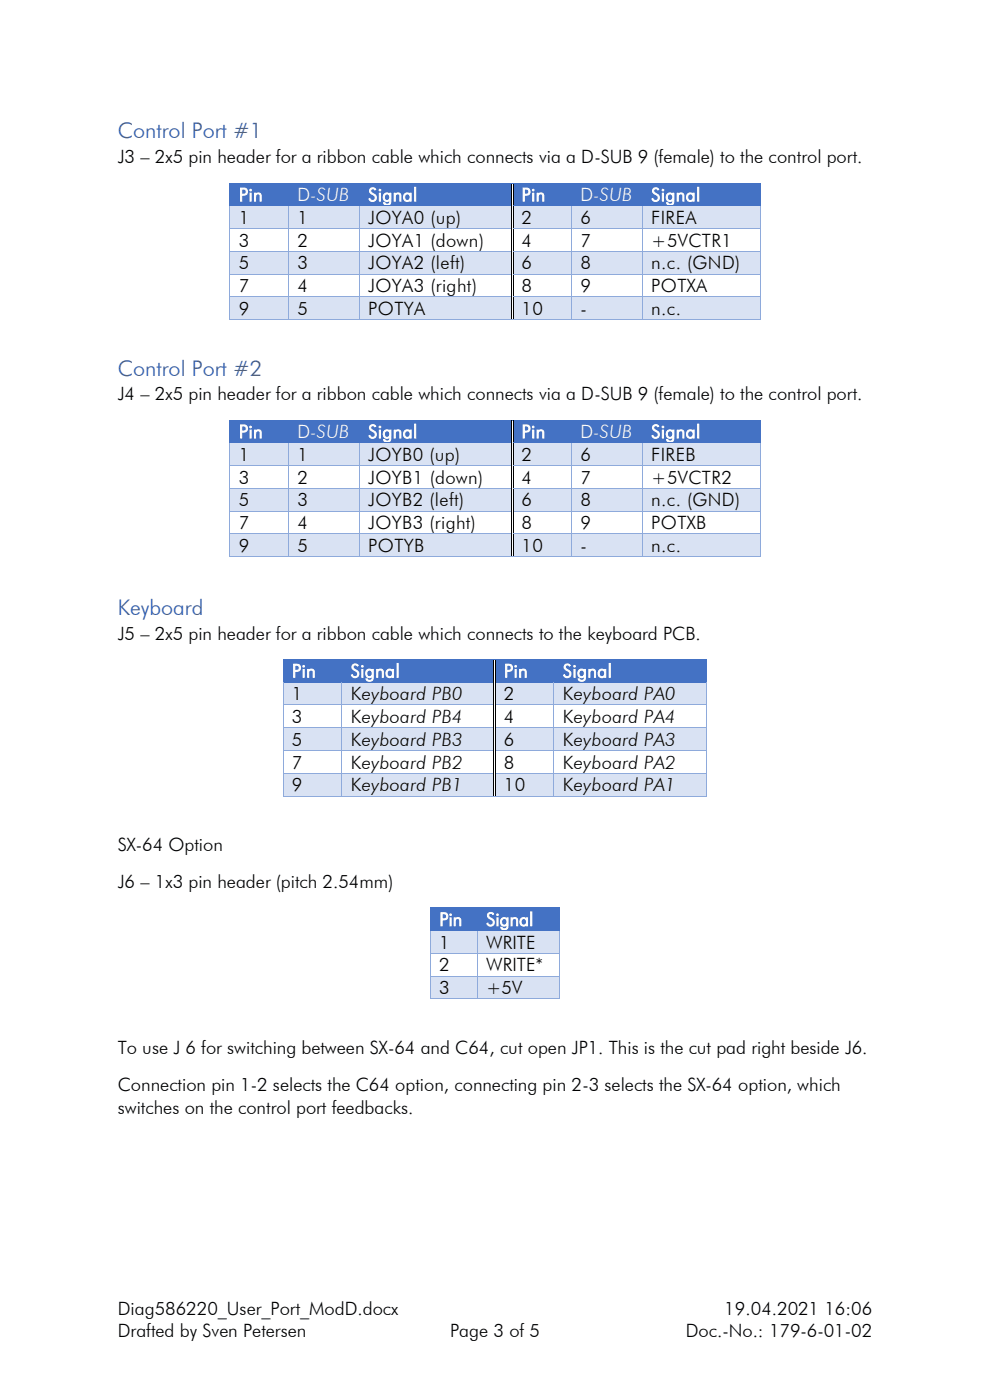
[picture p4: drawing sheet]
<svg xmlns="http://www.w3.org/2000/svg" width="210mm" height="297mm" viewBox="0 0 210 297" stroke-linecap="round" stroke-linejoin="round" font-family="sans-serif">
<defs><g id="words">
<g font-size="4.6" fill="#2f5496">
<text x="25" y="29.4">Control Port #1</text>
<text x="25" y="79.7">Control Port #2</text>
<text x="25" y="130.4">Keyboard</text>
</g>
<g font-size="3.9">
<text x="25" y="34.7">J3 – 2x5 pin header for a ribbon cable which connects via a D-SUB 9 (female) to the control port.</text>
<text x="50.7" y="47.5">1</text>
<text x="63.1" y="47.5">1</text>
<text x="78.1" y="47.5">JOYA0 (up)</text>
<text x="110.6" y="47.5">2</text>
<text x="123.2" y="47.5">6</text>
<text x="138.2" y="47.5">FIREA</text>
<text x="50.7" y="52.3">3</text>
<text x="63.1" y="52.3">2</text>
<text x="78.1" y="52.3">JOYA1 (down)</text>
<text x="110.6" y="52.3">4</text>
<text x="123.2" y="52.3">7</text>
<text x="138.2" y="52.3">+5VCTR1</text>
<text x="50.7" y="57.2">5</text>
<text x="63.1" y="57.2">3</text>
<text x="78.1" y="57.2">JOYA2 (left)</text>
<text x="110.6" y="57.2">6</text>
<text x="123.2" y="57.2">8</text>
<text x="138.2" y="57.2">n.c. (GND)</text>
<text x="50.7" y="62">7</text>
<text x="63.1" y="62">4</text>
<text x="78.1" y="62">JOYA3 (right)</text>
<text x="110.6" y="62">8</text>
<text x="123.2" y="62">9</text>
<text x="138.2" y="62">POTXA</text>
<text x="50.7" y="66.8">9</text>
<text x="63.1" y="66.8">5</text>
<text x="78.1" y="66.8">POTYA</text>
<text x="110.6" y="66.8">10</text>
<text x="123.2" y="66.8">-</text>
<text x="138.2" y="66.8">n.c.</text>
<text x="25" y="84.9">J4 – 2x5 pin header for a ribbon cable which connects via a D-SUB 9 (female) to the control port.</text>
<text x="50.7" y="97.8">1</text>
<text x="63.1" y="97.8">1</text>
<text x="78.1" y="97.8">JOYB0 (up)</text>
<text x="110.6" y="97.8">2</text>
<text x="123.2" y="97.8">6</text>
<text x="138.2" y="97.8">FIREB</text>
<text x="50.7" y="102.6">3</text>
<text x="50.7" y="107.4">5</text>
<text x="63.1" y="102.6">2</text>
<text x="63.1" y="107.4">3</text>
<text x="78.1" y="102.6">JOYB1 (down)</text>
<text x="78.1" y="107.4">JOYB2 (left)</text>
<text x="110.6" y="102.6">4</text>
<text x="110.6" y="107.4">6</text>
<text x="123.2" y="102.6">7</text>
<text x="123.2" y="107.4">8</text>
<text x="138.2" y="102.6">+5VCTR2</text>
<text x="138.2" y="107.4">n.c. (GND)</text>
<text x="50.7" y="112.2">7</text>
<text x="63.1" y="112.2">4</text>
<text x="78.1" y="112.2">JOYB3 (right)</text>
<text x="110.6" y="112.2">8</text>
<text x="123.2" y="112.2">9</text>
<text x="138.2" y="112.2">POTXB</text>
<text x="50.7" y="117.1">9</text>
<text x="63.1" y="117.1">5</text>
<text x="78.1" y="117.1">POTYB</text>
<text x="110.6" y="117.1">10</text>
<text x="123.2" y="117.1">-</text>
<text x="138.2" y="117.1">n.c.</text>
<text x="25" y="135.7">J5 – 2x5 pin header for a ribbon cable which connects to the keyboard PCB.</text>
<text x="61.9" y="148.5">1</text>
<text x="74.4" y="148.5">Keyboard PB0</text>
<text x="106.9" y="148.5">2</text>
<text x="119.4" y="148.5">Keyboard PA0</text>
<text x="61.9" y="153.3">3</text>
<text x="74.4" y="153.3">Keyboard PB4</text>
<text x="106.9" y="153.3">4</text>
<text x="119.4" y="153.3">Keyboard PA4</text>
<text x="61.9" y="158.2">5</text>
<text x="74.4" y="158.2">Keyboard PB3</text>
<text x="106.9" y="158.2">6</text>
<text x="119.4" y="158.2">Keyboard PA3</text>
<text x="61.9" y="163">7</text>
<text x="61.9" y="167.9">9</text>
<text x="74.4" y="163">Keyboard PB2</text>
<text x="74.4" y="167.9">Keyboard PB1</text>
<text x="106.9" y="163">8</text>
<text x="106.9" y="167.9">10</text>
<text x="119.4" y="163">Keyboard PA2</text>
<text x="119.4" y="167.9">Keyboard PA1</text>
<text x="25" y="180.5">SX-64 Option</text>
<text x="25" y="188.4">J6 – 1x3 pin header (pitch 2.54mm)</text>
<text x="93.2" y="201.2">1</text>
<text x="103.1" y="201.2">WRITE</text>
<text x="93.2" y="206.1">2</text>
<text x="103.1" y="206.1">WRITE*</text>
<text x="93.2" y="210.9">3</text>
<text x="103.1" y="210.9">+5V</text>
<text x="25" y="223.5">To use J 6 for switching between SX-64 and C64, cut open JP1. This is the cut pad right beside J6.</text>
<text x="25" y="231.4">Connection pin 1-2 selects the C64 option, connecting pin 2-3 selects the SX-64 option, which</text>
<text x="25" y="236.4">switches on the control port feedbacks.</text>
<text x="25" y="279">Diag586220_User_Port_ModD.docx</text>
<text x="153.7" y="279">19.04.2021 16:06</text>
<text x="25" y="283.6">Drafted by Sven Petersen</text>
<text x="95.5" y="283.6">Page 3 of 5</text>
<text x="145.5" y="283.6">Doc.-No.: 179-6-01-02</text>
</g>
<g font-size="3.9" fill="#fff">
<text x="50.7" y="42.7">Pin</text>
<text x="63.1" y="42.7">D-SUB</text>
<text x="78.1" y="42.7">Signal</text>
<text x="110.6" y="42.7">Pin</text>
<text x="123.2" y="42.7">D-SUB</text>
<text x="138.2" y="42.7">Signal</text>
<text x="50.7" y="92.9">Pin</text>
<text x="63.1" y="92.9">D-SUB</text>
<text x="78.1" y="92.9">Signal</text>
<text x="110.6" y="92.9">Pin</text>
<text x="123.2" y="92.9">D-SUB</text>
<text x="138.2" y="92.9">Signal</text>
<text x="61.9" y="143.7">Pin</text>
<text x="74.4" y="143.7">Signal</text>
<text x="106.9" y="143.7">Pin</text>
<text x="119.4" y="143.7">Signal</text>
<text x="93.2" y="196.4">Pin</text>
<text x="103.1" y="196.4">Signal</text>
</g>
</g></defs>
<g fill="#4472c4">
<path d="M48.9 39h12.3v4.6h-12.3z" fill-rule="evenodd"/>
<path d="M50.7 39h8.6v4.6h-8.6z" fill-rule="evenodd"/>
<path d="M61.2 39h15v4.6h-15z" fill-rule="evenodd"/>
<path d="M63.1 39h11.2v4.6h-11.2z" fill-rule="evenodd"/>
<path d="M76.2 39h32.3v4.6h-32.3z" fill-rule="evenodd"/>
<path d="M78.1 39h28.7v4.6h-28.7z" fill-rule="evenodd"/>
<path d="M109 39h12.3v4.6h-12.3z" fill-rule="evenodd"/>
<path d="M110.6 39h8.8v4.6h-8.8z" fill-rule="evenodd"/>
<path d="M121.3 39h15v4.6h-15z" fill-rule="evenodd"/>
<path d="M123.2 39h11.1v4.6h-11.1z" fill-rule="evenodd"/>
<path d="M136.3 39h24.9v4.6h-24.9z" fill-rule="evenodd"/>
<path d="M138.2 39h21.1v4.6h-21.1z" fill-rule="evenodd"/>
<path d="M48.7 38.8h.2v.2h-.2z" fill-rule="evenodd"/>
<path d="M48.7 38.8h.2v.2h-.2z" fill-rule="evenodd"/>
</g>
<path d="M48.9 38.9h12.3" fill="none" stroke="#4472c4" stroke-width=".21"/>
<path d="M61.2 38.8h.1v.2h-.1z" fill-rule="evenodd" fill="#4472c4"/>
<path d="M61.3 38.9h14.9" fill="none" stroke="#4472c4" stroke-width=".21"/>
<path d="M76.2 38.8h.2v.2h-.2z" fill-rule="evenodd" fill="#4472c4"/>
<path d="M76.4 38.9h32.1" fill="none" stroke="#4472c4" stroke-width=".21"/>
<path d="M108.5 38.8h.1v.2h-.1z" fill-rule="evenodd" fill="#4472c4"/>
<path d="M108.6 38.9h12.6" fill="none" stroke="#4472c4" stroke-width=".21"/>
<path d="M121.2 38.8h.2v.2h-.2z" fill-rule="evenodd" fill="#4472c4"/>
<path d="M121.4 38.9h14.9" fill="none" stroke="#4472c4" stroke-width=".21"/>
<path d="M136.3 38.8h.1v.2h-.1z" fill-rule="evenodd" fill="#4472c4"/>
<path d="M136.4 38.9h24.8" fill="none" stroke="#4472c4" stroke-width=".21"/>
<g fill="#4472c4">
<path d="M161.2 38.8h.1v.2h-.1z" fill-rule="evenodd"/>
<path d="M161.2 38.8h.1v.2h-.1z" fill-rule="evenodd"/>
</g>
<path d="M48.8 39v4.6M161.2 39v4.6" fill="none" stroke="#4472c4" stroke-width=".21"/>
<path d="M108.6 39v4.6M108.9 39v4.6" fill="none" stroke="#000" stroke-width=".21"/>
<g fill="#d9e2f3">
<path d="M48.9 43.8h12.2v4.6h-12.2z" fill-rule="evenodd"/>
<path d="M50.7 43.8h8.6v4.6h-8.6z" fill-rule="evenodd"/>
<path d="M61.3 43.8h14.8v4.6h-14.8z" fill-rule="evenodd"/>
<path d="M63.1 43.8h11.2v4.6h-11.2z" fill-rule="evenodd"/>
<path d="M76.3 43.8h32.2v4.6h-32.2z" fill-rule="evenodd"/>
<path d="M78.1 43.8h28.7v4.6h-28.7z" fill-rule="evenodd"/>
<path d="M109 43.8h12.2v4.6h-12.2z" fill-rule="evenodd"/>
<path d="M110.6 43.8h8.8v4.6h-8.8z" fill-rule="evenodd"/>
<path d="M121.4 43.8h14.8v4.6h-14.8z" fill-rule="evenodd"/>
<path d="M123.2 43.8h11.1v4.6h-11.1z" fill-rule="evenodd"/>
<path d="M136.3 43.8h24.9v4.6h-24.9z" fill-rule="evenodd"/>
<path d="M138.2 43.8h21.1v4.6h-21.1z" fill-rule="evenodd"/>
</g>
<path d="M48.7 43.6h.2v.2h-.2z" fill-rule="evenodd" fill="#4472c4"/>
<path d="M48.9 43.7h12.2" fill="none" stroke="#4472c4" stroke-width=".21"/>
<g fill="#4472c4">
<path d="M61.1 43.6h.2v.2h-.2z" fill-rule="evenodd"/>
<path d="M61.3 43.6h.1v.2h-.1z" fill-rule="evenodd"/>
</g>
<path d="M61.4 43.7h14.7" fill="none" stroke="#4472c4" stroke-width=".21"/>
<g fill="#4472c4">
<path d="M76.1 43.6h.2v.2h-.2z" fill-rule="evenodd"/>
<path d="M76.3 43.6h.2v.2h-.2z" fill-rule="evenodd"/>
</g>
<path d="M76.5 43.7h32M109 43.7h12.1" fill="none" stroke="#4472c4" stroke-width=".21"/>
<g fill="#000">
<path d="M108.5 43.6h.1v.2h-.1z" fill-rule="evenodd"/>
<path d="M108.8 43.6h.2v.2h-.2z" fill-rule="evenodd"/>
</g>
<g fill="#4472c4">
<path d="M121.1 43.6h.2v.2h-.2z" fill-rule="evenodd"/>
<path d="M121.3 43.6h.2v.2h-.2z" fill-rule="evenodd"/>
</g>
<path d="M121.5 43.7h14.7" fill="none" stroke="#4472c4" stroke-width=".21"/>
<g fill="#4472c4">
<path d="M136.2 43.6h.1v.2h-.1z" fill-rule="evenodd"/>
<path d="M136.3 43.6h.2v.2h-.2z" fill-rule="evenodd"/>
</g>
<path d="M136.5 43.7h24.7" fill="none" stroke="#4472c4" stroke-width=".21"/>
<path d="M161.2 43.6h.1v.2h-.1z" fill-rule="evenodd" fill="#4472c4"/>
<path d="M48.8 43.8v4.6M61.2 43.8v4.6M76.2 43.8v4.6M121.2 43.8v4.6M136.3 43.8v4.6M161.2 43.8v4.6" fill="none" stroke="#8eaadb" stroke-width=".21"/>
<path d="M108.6 43.8v4.6M108.9 43.8v4.6" fill="none" stroke="#000" stroke-width=".21"/>
<path d="M48.7 48.4h.2v.2h-.2z" fill-rule="evenodd" fill="#8eaadb"/>
<path d="M48.9 48.5h12.2" fill="none" stroke="#8eaadb" stroke-width=".21"/>
<path d="M61.1 48.4h.2v.2h-.2z" fill-rule="evenodd" fill="#8eaadb"/>
<path d="M61.3 48.5h14.8" fill="none" stroke="#8eaadb" stroke-width=".21"/>
<path d="M76.1 48.4h.2v.2h-.2z" fill-rule="evenodd" fill="#8eaadb"/>
<path d="M76.3 48.5h32.2M109 48.5h12.1" fill="none" stroke="#8eaadb" stroke-width=".21"/>
<g fill="#000">
<path d="M108.5 48.4h.1v.2h-.1z" fill-rule="evenodd"/>
<path d="M108.8 48.4h.2v.2h-.2z" fill-rule="evenodd"/>
</g>
<path d="M121.1 48.4h.2v.2h-.2z" fill-rule="evenodd" fill="#8eaadb"/>
<path d="M121.3 48.5h14.9" fill="none" stroke="#8eaadb" stroke-width=".21"/>
<path d="M136.2 48.4h.1v.2h-.1z" fill-rule="evenodd" fill="#8eaadb"/>
<path d="M136.3 48.5h24.9" fill="none" stroke="#8eaadb" stroke-width=".21"/>
<path d="M161.2 48.4h.1v.2h-.1z" fill-rule="evenodd" fill="#8eaadb"/>
<path d="M48.8 48.6v4.7M61.2 48.6v4.7M76.2 48.6v4.7M121.2 48.6v4.7M136.3 48.6v4.7M161.2 48.6v4.7" fill="none" stroke="#8eaadb" stroke-width=".21"/>
<path d="M108.6 48.6v4.7M108.9 48.6v4.7" fill="none" stroke="#000" stroke-width=".21"/>
<g fill="#d9e2f3">
<path d="M48.9 53.4h12.2v4.7h-12.2z" fill-rule="evenodd"/>
<path d="M50.7 53.4h8.6v4.7h-8.6z" fill-rule="evenodd"/>
<path d="M61.3 53.4h14.8v4.7h-14.8z" fill-rule="evenodd"/>
<path d="M63.1 53.4h11.2v4.7h-11.2z" fill-rule="evenodd"/>
<path d="M76.3 53.4h32.2v4.7h-32.2z" fill-rule="evenodd"/>
<path d="M78.1 53.4h28.7v4.7h-28.7z" fill-rule="evenodd"/>
<path d="M109 53.4h12.2v4.7h-12.2z" fill-rule="evenodd"/>
<path d="M110.6 53.4h8.8v4.7h-8.8z" fill-rule="evenodd"/>
<path d="M121.4 53.4h14.8v4.7h-14.8z" fill-rule="evenodd"/>
<path d="M123.2 53.4h11.1v4.7h-11.1z" fill-rule="evenodd"/>
<path d="M136.3 53.4h24.9v4.7h-24.9z" fill-rule="evenodd"/>
<path d="M138.2 53.4h21.1v4.7h-21.1z" fill-rule="evenodd"/>
</g>
<path d="M48.7 53.3h.2v.1h-.2z" fill-rule="evenodd" fill="#8eaadb"/>
<path d="M48.9 53.3h12.2" fill="none" stroke="#8eaadb" stroke-width=".21"/>
<path d="M61.1 53.3h.2v.1h-.2z" fill-rule="evenodd" fill="#8eaadb"/>
<path d="M61.3 53.3h14.8" fill="none" stroke="#8eaadb" stroke-width=".21"/>
<path d="M76.1 53.3h.2v.1h-.2z" fill-rule="evenodd" fill="#8eaadb"/>
<path d="M76.3 53.3h32.2M109 53.3h12.1" fill="none" stroke="#8eaadb" stroke-width=".21"/>
<g fill="#000">
<path d="M108.5 53.3h.1v.1h-.1z" fill-rule="evenodd"/>
<path d="M108.8 53.3h.2v.1h-.2z" fill-rule="evenodd"/>
</g>
<path d="M121.1 53.3h.2v.1h-.2z" fill-rule="evenodd" fill="#8eaadb"/>
<path d="M121.3 53.3h14.9" fill="none" stroke="#8eaadb" stroke-width=".21"/>
<path d="M136.2 53.3h.1v.1h-.1z" fill-rule="evenodd" fill="#8eaadb"/>
<path d="M136.3 53.3h24.9" fill="none" stroke="#8eaadb" stroke-width=".21"/>
<path d="M161.2 53.3h.1v.1h-.1z" fill-rule="evenodd" fill="#8eaadb"/>
<path d="M48.8 53.4v4.7M61.2 53.4v4.7M76.2 53.4v4.7M121.2 53.4v4.7M136.3 53.4v4.7M161.2 53.4v4.7" fill="none" stroke="#8eaadb" stroke-width=".21"/>
<path d="M108.6 53.4v4.7M108.9 53.4v4.7" fill="none" stroke="#000" stroke-width=".21"/>
<path d="M48.7 58.1h.2v.2h-.2z" fill-rule="evenodd" fill="#8eaadb"/>
<path d="M48.9 58.2h12.2" fill="none" stroke="#8eaadb" stroke-width=".21"/>
<path d="M61.1 58.1h.2v.2h-.2z" fill-rule="evenodd" fill="#8eaadb"/>
<path d="M61.3 58.2h14.8" fill="none" stroke="#8eaadb" stroke-width=".21"/>
<path d="M76.1 58.1h.2v.2h-.2z" fill-rule="evenodd" fill="#8eaadb"/>
<path d="M76.3 58.2h32.2M109 58.2h12.1" fill="none" stroke="#8eaadb" stroke-width=".21"/>
<g fill="#000">
<path d="M108.5 58.1h.1v.2h-.1z" fill-rule="evenodd"/>
<path d="M108.8 58.1h.2v.2h-.2z" fill-rule="evenodd"/>
</g>
<path d="M121.1 58.1h.2v.2h-.2z" fill-rule="evenodd" fill="#8eaadb"/>
<path d="M121.3 58.2h14.9" fill="none" stroke="#8eaadb" stroke-width=".21"/>
<path d="M136.2 58.1h.1v.2h-.1z" fill-rule="evenodd" fill="#8eaadb"/>
<path d="M136.3 58.2h24.9" fill="none" stroke="#8eaadb" stroke-width=".21"/>
<path d="M161.2 58.1h.1v.2h-.1z" fill-rule="evenodd" fill="#8eaadb"/>
<path d="M48.8 58.3v4.6M61.2 58.3v4.6M76.2 58.3v4.6M121.2 58.3v4.6M136.3 58.3v4.6M161.2 58.3v4.6" fill="none" stroke="#8eaadb" stroke-width=".21"/>
<path d="M108.6 58.3v4.6M108.9 58.3v4.6" fill="none" stroke="#000" stroke-width=".21"/>
<g fill="#d9e2f3">
<path d="M48.9 63.1h12.2v4.6h-12.2z" fill-rule="evenodd"/>
<path d="M50.7 63.1h8.6v4.6h-8.6z" fill-rule="evenodd"/>
<path d="M61.3 63.1h14.8v4.6h-14.8z" fill-rule="evenodd"/>
<path d="M63.1 63.1h11.2v4.6h-11.2z" fill-rule="evenodd"/>
<path d="M76.3 63.1h32.2v4.6h-32.2z" fill-rule="evenodd"/>
<path d="M78.1 63.1h28.7v4.6h-28.7z" fill-rule="evenodd"/>
<path d="M109 63.1h12.2v4.6h-12.2z" fill-rule="evenodd"/>
<path d="M110.6 63.1h8.8v4.6h-8.8z" fill-rule="evenodd"/>
<path d="M121.4 63.1h14.8v4.6h-14.8z" fill-rule="evenodd"/>
<path d="M123.2 63.1h11.1v4.6h-11.1z" fill-rule="evenodd"/>
<path d="M136.3 63.1h24.9v4.6h-24.9z" fill-rule="evenodd"/>
<path d="M138.2 63.1h21.1v4.6h-21.1z" fill-rule="evenodd"/>
</g>
<path d="M48.7 62.9h.2v.2h-.2z" fill-rule="evenodd" fill="#8eaadb"/>
<path d="M48.9 63h12.2" fill="none" stroke="#8eaadb" stroke-width=".21"/>
<path d="M61.1 62.9h.2v.2h-.2z" fill-rule="evenodd" fill="#8eaadb"/>
<path d="M61.3 63h14.8" fill="none" stroke="#8eaadb" stroke-width=".21"/>
<path d="M76.1 62.9h.2v.2h-.2z" fill-rule="evenodd" fill="#8eaadb"/>
<path d="M76.3 63h32.2M109 63h12.1" fill="none" stroke="#8eaadb" stroke-width=".21"/>
<g fill="#000">
<path d="M108.5 62.9h.1v.2h-.1z" fill-rule="evenodd"/>
<path d="M108.8 62.9h.2v.2h-.2z" fill-rule="evenodd"/>
</g>
<path d="M121.1 62.9h.2v.2h-.2z" fill-rule="evenodd" fill="#8eaadb"/>
<path d="M121.3 63h14.9" fill="none" stroke="#8eaadb" stroke-width=".21"/>
<path d="M136.2 62.9h.1v.2h-.1z" fill-rule="evenodd" fill="#8eaadb"/>
<path d="M136.3 63h24.9" fill="none" stroke="#8eaadb" stroke-width=".21"/>
<path d="M161.2 62.9h.1v.2h-.1z" fill-rule="evenodd" fill="#8eaadb"/>
<path d="M48.8 63.1v4.6" fill="none" stroke="#8eaadb" stroke-width=".21"/>
<g fill="#8eaadb">
<path d="M48.7 67.7h.2v.2h-.2z" fill-rule="evenodd"/>
<path d="M48.7 67.7h.2v.2h-.2z" fill-rule="evenodd"/>
</g>
<path d="M48.9 67.8h12.2M61.2 63.1v4.6" fill="none" stroke="#8eaadb" stroke-width=".21"/>
<path d="M61.1 67.7h.2v.2h-.2z" fill-rule="evenodd" fill="#8eaadb"/>
<path d="M61.3 67.8h14.8M76.2 63.1v4.6" fill="none" stroke="#8eaadb" stroke-width=".21"/>
<path d="M76.1 67.7h.2v.2h-.2z" fill-rule="evenodd" fill="#8eaadb"/>
<path d="M76.3 67.8h32.2" fill="none" stroke="#8eaadb" stroke-width=".21"/>
<path d="M108.6 63.1v4.6M108.9 63.1v4.6" fill="none" stroke="#000" stroke-width=".21"/>
<path d="M108.5 67.7h.1v.2h-.1z" fill-rule="evenodd" fill="#8eaadb"/>
<path d="M108.6 67.8h12.5M121.2 63.1v4.6" fill="none" stroke="#8eaadb" stroke-width=".21"/>
<path d="M121.1 67.7h.2v.2h-.2z" fill-rule="evenodd" fill="#8eaadb"/>
<path d="M121.3 67.8h14.9M136.3 63.1v4.6" fill="none" stroke="#8eaadb" stroke-width=".21"/>
<path d="M136.2 67.7h.1v.2h-.1z" fill-rule="evenodd" fill="#8eaadb"/>
<path d="M136.3 67.8h24.9M161.2 63.1v4.6" fill="none" stroke="#8eaadb" stroke-width=".21"/>
<g fill="#8eaadb">
<path d="M161.2 67.7h.1v.2h-.1z" fill-rule="evenodd"/>
<path d="M161.2 67.7h.1v.2h-.1z" fill-rule="evenodd"/>
</g>
<g fill="#4472c4">
<path d="M48.9 89.2h12.3v4.7h-12.3z" fill-rule="evenodd"/>
<path d="M50.7 89.2h8.6v4.7h-8.6z" fill-rule="evenodd"/>
<path d="M61.2 89.2h15v4.7h-15z" fill-rule="evenodd"/>
<path d="M63.1 89.2h11.2v4.7h-11.2z" fill-rule="evenodd"/>
<path d="M76.2 89.2h32.3v4.7h-32.3z" fill-rule="evenodd"/>
<path d="M78.1 89.2h28.7v4.7h-28.7z" fill-rule="evenodd"/>
<path d="M109 89.2h12.3v4.7h-12.3z" fill-rule="evenodd"/>
<path d="M110.6 89.2h8.8v4.7h-8.8z" fill-rule="evenodd"/>
<path d="M121.3 89.2h15v4.7h-15z" fill-rule="evenodd"/>
<path d="M123.2 89.2h11.1v4.7h-11.1z" fill-rule="evenodd"/>
<path d="M136.3 89.2h24.9v4.7h-24.9z" fill-rule="evenodd"/>
<path d="M138.2 89.2h21.1v4.7h-21.1z" fill-rule="evenodd"/>
<path d="M48.7 89h.2v.2h-.2z" fill-rule="evenodd"/>
<path d="M48.7 89h.2v.2h-.2z" fill-rule="evenodd"/>
</g>
<path d="M48.9 89.1h12.3" fill="none" stroke="#4472c4" stroke-width=".21"/>
<path d="M61.2 89h.1v.2h-.1z" fill-rule="evenodd" fill="#4472c4"/>
<path d="M61.3 89.1h14.9" fill="none" stroke="#4472c4" stroke-width=".21"/>
<path d="M76.2 89h.2v.2h-.2z" fill-rule="evenodd" fill="#4472c4"/>
<path d="M76.4 89.1h32.1" fill="none" stroke="#4472c4" stroke-width=".21"/>
<path d="M108.5 89h.1v.2h-.1z" fill-rule="evenodd" fill="#4472c4"/>
<path d="M108.6 89.1h12.6" fill="none" stroke="#4472c4" stroke-width=".21"/>
<path d="M121.2 89h.2v.2h-.2z" fill-rule="evenodd" fill="#4472c4"/>
<path d="M121.4 89.1h14.9" fill="none" stroke="#4472c4" stroke-width=".21"/>
<path d="M136.3 89h.1v.2h-.1z" fill-rule="evenodd" fill="#4472c4"/>
<path d="M136.4 89.1h24.8" fill="none" stroke="#4472c4" stroke-width=".21"/>
<g fill="#4472c4">
<path d="M161.2 89h.1v.2h-.1z" fill-rule="evenodd"/>
<path d="M161.2 89h.1v.2h-.1z" fill-rule="evenodd"/>
</g>
<path d="M48.8 89.2v4.7M161.2 89.2v4.7" fill="none" stroke="#4472c4" stroke-width=".21"/>
<path d="M108.6 89.2v4.7M108.9 89.2v4.7" fill="none" stroke="#000" stroke-width=".21"/>
<g fill="#d9e2f3">
<path d="M48.9 94h12.2v4.7h-12.2z" fill-rule="evenodd"/>
<path d="M50.7 94h8.6v4.7h-8.6z" fill-rule="evenodd"/>
<path d="M61.3 94h14.8v4.7h-14.8z" fill-rule="evenodd"/>
<path d="M63.1 94h11.2v4.7h-11.2z" fill-rule="evenodd"/>
<path d="M76.3 94h32.2v4.7h-32.2z" fill-rule="evenodd"/>
<path d="M78.1 94h28.7v4.7h-28.7z" fill-rule="evenodd"/>
<path d="M109 94h12.2v4.7h-12.2z" fill-rule="evenodd"/>
<path d="M110.6 94h8.8v4.7h-8.8z" fill-rule="evenodd"/>
<path d="M121.4 94h14.8v4.7h-14.8z" fill-rule="evenodd"/>
<path d="M123.2 94h11.1v4.7h-11.1z" fill-rule="evenodd"/>
<path d="M136.3 94h24.9v4.7h-24.9z" fill-rule="evenodd"/>
<path d="M138.2 94h21.1v4.7h-21.1z" fill-rule="evenodd"/>
</g>
<path d="M48.7 93.9h.2v.1h-.2z" fill-rule="evenodd" fill="#4472c4"/>
<path d="M48.9 93.9h12.2" fill="none" stroke="#4472c4" stroke-width=".21"/>
<g fill="#4472c4">
<path d="M61.1 93.9h.2v.1h-.2z" fill-rule="evenodd"/>
<path d="M61.3 93.9h.1v.1h-.1z" fill-rule="evenodd"/>
</g>
<path d="M61.4 93.9h14.7" fill="none" stroke="#4472c4" stroke-width=".21"/>
<g fill="#4472c4">
<path d="M76.1 93.9h.2v.1h-.2z" fill-rule="evenodd"/>
<path d="M76.3 93.9h.2v.1h-.2z" fill-rule="evenodd"/>
</g>
<path d="M76.5 93.9h32M109 93.9h12.1" fill="none" stroke="#4472c4" stroke-width=".21"/>
<g fill="#000">
<path d="M108.5 93.9h.1v.1h-.1z" fill-rule="evenodd"/>
<path d="M108.8 93.9h.2v.1h-.2z" fill-rule="evenodd"/>
</g>
<g fill="#4472c4">
<path d="M121.1 93.9h.2v.1h-.2z" fill-rule="evenodd"/>
<path d="M121.3 93.9h.2v.1h-.2z" fill-rule="evenodd"/>
</g>
<path d="M121.5 93.9h14.7" fill="none" stroke="#4472c4" stroke-width=".21"/>
<g fill="#4472c4">
<path d="M136.2 93.9h.1v.1h-.1z" fill-rule="evenodd"/>
<path d="M136.3 93.9h.2v.1h-.2z" fill-rule="evenodd"/>
</g>
<path d="M136.5 93.9h24.7" fill="none" stroke="#4472c4" stroke-width=".21"/>
<path d="M161.2 93.9h.1v.1h-.1z" fill-rule="evenodd" fill="#4472c4"/>
<path d="M48.8 94v4.7M61.2 94v4.7M76.2 94v4.7M121.2 94v4.7M136.3 94v4.7M161.2 94v4.7" fill="none" stroke="#8eaadb" stroke-width=".21"/>
<path d="M108.6 94v4.7M108.9 94v4.7" fill="none" stroke="#000" stroke-width=".21"/>
<path d="M48.7 98.7h.2v.2h-.2z" fill-rule="evenodd" fill="#8eaadb"/>
<path d="M48.9 98.8h12.2" fill="none" stroke="#8eaadb" stroke-width=".21"/>
<path d="M61.1 98.7h.2v.2h-.2z" fill-rule="evenodd" fill="#8eaadb"/>
<path d="M61.3 98.8h14.8" fill="none" stroke="#8eaadb" stroke-width=".21"/>
<path d="M76.1 98.7h.2v.2h-.2z" fill-rule="evenodd" fill="#8eaadb"/>
<path d="M76.3 98.8h32.2M109 98.8h12.1" fill="none" stroke="#8eaadb" stroke-width=".21"/>
<g fill="#000">
<path d="M108.5 98.7h.1v.2h-.1z" fill-rule="evenodd"/>
<path d="M108.8 98.7h.2v.2h-.2z" fill-rule="evenodd"/>
</g>
<path d="M121.1 98.7h.2v.2h-.2z" fill-rule="evenodd" fill="#8eaadb"/>
<path d="M121.3 98.8h14.9" fill="none" stroke="#8eaadb" stroke-width=".21"/>
<path d="M136.2 98.7h.1v.2h-.1z" fill-rule="evenodd" fill="#8eaadb"/>
<path d="M136.3 98.8h24.9" fill="none" stroke="#8eaadb" stroke-width=".21"/>
<path d="M161.2 98.7h.1v.2h-.1z" fill-rule="evenodd" fill="#8eaadb"/>
<path d="M48.8 98.9v4.6M61.2 98.9v4.6M76.2 98.9v4.6M121.2 98.9v4.6M136.3 98.9v4.6M161.2 98.9v4.6" fill="none" stroke="#8eaadb" stroke-width=".21"/>
<path d="M108.6 98.9v4.6M108.9 98.9v4.6" fill="none" stroke="#000" stroke-width=".21"/>
<g fill="#d9e2f3">
<path d="M48.9 103.7h12.2v4.6h-12.2z" fill-rule="evenodd"/>
<path d="M50.7 103.7h8.6v4.6h-8.6z" fill-rule="evenodd"/>
<path d="M61.3 103.7h14.8v4.6h-14.8z" fill-rule="evenodd"/>
<path d="M63.1 103.7h11.2v4.6h-11.2z" fill-rule="evenodd"/>
<path d="M76.3 103.7h32.2v4.6h-32.2z" fill-rule="evenodd"/>
<path d="M78.1 103.7h28.7v4.6h-28.7z" fill-rule="evenodd"/>
<path d="M109 103.7h12.2v4.6h-12.2z" fill-rule="evenodd"/>
<path d="M110.6 103.7h8.8v4.6h-8.8z" fill-rule="evenodd"/>
<path d="M121.4 103.7h14.8v4.6h-14.8z" fill-rule="evenodd"/>
<path d="M123.2 103.7h11.1v4.6h-11.1z" fill-rule="evenodd"/>
<path d="M136.3 103.7h24.9v4.6h-24.9z" fill-rule="evenodd"/>
<path d="M138.2 103.7h21.1v4.6h-21.1z" fill-rule="evenodd"/>
</g>
<path d="M48.7 103.5h.2v.2h-.2z" fill-rule="evenodd" fill="#8eaadb"/>
<path d="M48.9 103.6h12.2" fill="none" stroke="#8eaadb" stroke-width=".21"/>
<path d="M61.1 103.5h.2v.2h-.2z" fill-rule="evenodd" fill="#8eaadb"/>
<path d="M61.3 103.6h14.8" fill="none" stroke="#8eaadb" stroke-width=".21"/>
<path d="M76.1 103.5h.2v.2h-.2z" fill-rule="evenodd" fill="#8eaadb"/>
<path d="M76.3 103.6h32.2M109 103.6h12.1" fill="none" stroke="#8eaadb" stroke-width=".21"/>
<g fill="#000">
<path d="M108.5 103.5h.1v.2h-.1z" fill-rule="evenodd"/>
<path d="M108.8 103.5h.2v.2h-.2z" fill-rule="evenodd"/>
</g>
<path d="M121.1 103.5h.2v.2h-.2z" fill-rule="evenodd" fill="#8eaadb"/>
<path d="M121.3 103.6h14.9" fill="none" stroke="#8eaadb" stroke-width=".21"/>
<path d="M136.2 103.5h.1v.2h-.1z" fill-rule="evenodd" fill="#8eaadb"/>
<path d="M136.3 103.6h24.9" fill="none" stroke="#8eaadb" stroke-width=".21"/>
<path d="M161.2 103.5h.1v.2h-.1z" fill-rule="evenodd" fill="#8eaadb"/>
<path d="M48.8 103.7v4.6M61.2 103.7v4.6M76.2 103.7v4.6M121.2 103.7v4.6M136.3 103.7v4.6M161.2 103.7v4.6" fill="none" stroke="#8eaadb" stroke-width=".21"/>
<path d="M108.6 103.7v4.6M108.9 103.7v4.6" fill="none" stroke="#000" stroke-width=".21"/>
<path d="M48.7 108.3h.2v.2h-.2z" fill-rule="evenodd" fill="#8eaadb"/>
<path d="M48.9 108.4h12.2" fill="none" stroke="#8eaadb" stroke-width=".21"/>
<path d="M61.1 108.3h.2v.2h-.2z" fill-rule="evenodd" fill="#8eaadb"/>
<path d="M61.3 108.4h14.8" fill="none" stroke="#8eaadb" stroke-width=".21"/>
<path d="M76.1 108.3h.2v.2h-.2z" fill-rule="evenodd" fill="#8eaadb"/>
<path d="M76.3 108.4h32.2M109 108.4h12.1" fill="none" stroke="#8eaadb" stroke-width=".21"/>
<g fill="#000">
<path d="M108.5 108.3h.1v.2h-.1z" fill-rule="evenodd"/>
<path d="M108.8 108.3h.2v.2h-.2z" fill-rule="evenodd"/>
</g>
<path d="M121.1 108.3h.2v.2h-.2z" fill-rule="evenodd" fill="#8eaadb"/>
<path d="M121.3 108.4h14.9" fill="none" stroke="#8eaadb" stroke-width=".21"/>
<path d="M136.2 108.3h.1v.2h-.1z" fill-rule="evenodd" fill="#8eaadb"/>
<path d="M136.3 108.4h24.9" fill="none" stroke="#8eaadb" stroke-width=".21"/>
<path d="M161.2 108.3h.1v.2h-.1z" fill-rule="evenodd" fill="#8eaadb"/>
<path d="M48.8 108.5v4.7M61.2 108.5v4.7M76.2 108.5v4.7M121.2 108.5v4.7M136.3 108.5v4.7M161.2 108.5v4.7" fill="none" stroke="#8eaadb" stroke-width=".21"/>
<path d="M108.6 108.5v4.7M108.9 108.5v4.7" fill="none" stroke="#000" stroke-width=".21"/>
<g fill="#d9e2f3">
<path d="M48.9 113.4h12.2v4.6h-12.2z" fill-rule="evenodd"/>
<path d="M50.7 113.4h8.6v4.6h-8.6z" fill-rule="evenodd"/>
<path d="M61.3 113.4h14.8v4.6h-14.8z" fill-rule="evenodd"/>
<path d="M63.1 113.4h11.2v4.6h-11.2z" fill-rule="evenodd"/>
<path d="M76.3 113.4h32.2v4.6h-32.2z" fill-rule="evenodd"/>
<path d="M78.1 113.4h28.7v4.6h-28.7z" fill-rule="evenodd"/>
<path d="M109 113.4h12.2v4.6h-12.2z" fill-rule="evenodd"/>
<path d="M110.6 113.4h8.8v4.6h-8.8z" fill-rule="evenodd"/>
<path d="M121.4 113.4h14.8v4.6h-14.8z" fill-rule="evenodd"/>
<path d="M123.2 113.4h11.1v4.6h-11.1z" fill-rule="evenodd"/>
<path d="M136.3 113.4h24.9v4.6h-24.9z" fill-rule="evenodd"/>
<path d="M138.2 113.4h21.1v4.6h-21.1z" fill-rule="evenodd"/>
</g>
<path d="M48.7 113.2h.2v.1h-.2z" fill-rule="evenodd" fill="#8eaadb"/>
<path d="M48.9 113.3h12.2" fill="none" stroke="#8eaadb" stroke-width=".21"/>
<path d="M61.1 113.2h.2v.1h-.2z" fill-rule="evenodd" fill="#8eaadb"/>
<path d="M61.3 113.3h14.8" fill="none" stroke="#8eaadb" stroke-width=".21"/>
<path d="M76.1 113.2h.2v.1h-.2z" fill-rule="evenodd" fill="#8eaadb"/>
<path d="M76.3 113.3h32.2M109 113.3h12.1" fill="none" stroke="#8eaadb" stroke-width=".21"/>
<g fill="#000">
<path d="M108.5 113.2h.1v.1h-.1z" fill-rule="evenodd"/>
<path d="M108.8 113.2h.2v.1h-.2z" fill-rule="evenodd"/>
</g>
<path d="M121.1 113.2h.2v.1h-.2z" fill-rule="evenodd" fill="#8eaadb"/>
<path d="M121.3 113.3h14.9" fill="none" stroke="#8eaadb" stroke-width=".21"/>
<path d="M136.2 113.2h.1v.1h-.1z" fill-rule="evenodd" fill="#8eaadb"/>
<path d="M136.3 113.3h24.9" fill="none" stroke="#8eaadb" stroke-width=".21"/>
<path d="M161.2 113.2h.1v.1h-.1z" fill-rule="evenodd" fill="#8eaadb"/>
<path d="M48.8 113.3v4.7" fill="none" stroke="#8eaadb" stroke-width=".21"/>
<g fill="#8eaadb">
<path d="M48.7 118h.2v.2h-.2z" fill-rule="evenodd"/>
<path d="M48.7 118h.2v.2h-.2z" fill-rule="evenodd"/>
</g>
<path d="M48.9 118.1h12.2M61.2 113.3v4.7" fill="none" stroke="#8eaadb" stroke-width=".21"/>
<path d="M61.1 118h.2v.2h-.2z" fill-rule="evenodd" fill="#8eaadb"/>
<path d="M61.3 118.1h14.8M76.2 113.3v4.7" fill="none" stroke="#8eaadb" stroke-width=".21"/>
<path d="M76.1 118h.2v.2h-.2z" fill-rule="evenodd" fill="#8eaadb"/>
<path d="M76.3 118.1h32.2" fill="none" stroke="#8eaadb" stroke-width=".21"/>
<path d="M108.6 113.3v4.7M108.9 113.3v4.7" fill="none" stroke="#000" stroke-width=".21"/>
<path d="M108.5 118h.1v.2h-.1z" fill-rule="evenodd" fill="#8eaadb"/>
<path d="M108.6 118.1h12.5M121.2 113.3v4.7" fill="none" stroke="#8eaadb" stroke-width=".21"/>
<path d="M121.1 118h.2v.2h-.2z" fill-rule="evenodd" fill="#8eaadb"/>
<path d="M121.3 118.1h14.9M136.3 113.3v4.7" fill="none" stroke="#8eaadb" stroke-width=".21"/>
<path d="M136.2 118h.1v.2h-.1z" fill-rule="evenodd" fill="#8eaadb"/>
<path d="M136.3 118.1h24.9M161.2 113.3v4.7" fill="none" stroke="#8eaadb" stroke-width=".21"/>
<g fill="#8eaadb">
<path d="M161.2 118h.1v.2h-.1z" fill-rule="evenodd"/>
<path d="M161.2 118h.1v.2h-.1z" fill-rule="evenodd"/>
</g>
<g fill="#4472c4">
<path d="M60.1 140h12.4v4.6h-12.4z" fill-rule="evenodd"/>
<path d="M61.9 140h8.7v4.6h-8.7z" fill-rule="evenodd"/>
<path d="M72.5 140h32.2v4.6h-32.2z" fill-rule="evenodd"/>
<path d="M74.4 140h28.7v4.6h-28.7z" fill-rule="evenodd"/>
<path d="M105.3 140h12.2v4.6h-12.2z" fill-rule="evenodd"/>
<path d="M106.9 140h8.7v4.6h-8.7z" fill-rule="evenodd"/>
<path d="M117.5 140h32.4v4.6h-32.4z" fill-rule="evenodd"/>
<path d="M119.4 140h28.7v4.6h-28.7z" fill-rule="evenodd"/>
<path d="M60 139.8h.1v.2h-.1z" fill-rule="evenodd"/>
<path d="M60 139.8h.1v.2h-.1z" fill-rule="evenodd"/>
</g>
<path d="M60.1 139.9h12.3" fill="none" stroke="#4472c4" stroke-width=".21"/>
<path d="M72.4 139.8h.2v.2h-.2z" fill-rule="evenodd" fill="#4472c4"/>
<path d="M72.6 139.9h32.1" fill="none" stroke="#4472c4" stroke-width=".21"/>
<path d="M104.7 139.8h.2v.2h-.2z" fill-rule="evenodd" fill="#4472c4"/>
<path d="M104.9 139.9h12.6" fill="none" stroke="#4472c4" stroke-width=".21"/>
<path d="M117.5 139.8h.2v.2h-.2z" fill-rule="evenodd" fill="#4472c4"/>
<path d="M117.7 139.9h32.2" fill="none" stroke="#4472c4" stroke-width=".21"/>
<g fill="#4472c4">
<path d="M149.9 139.8h.2v.2h-.2z" fill-rule="evenodd"/>
<path d="M149.9 139.8h.2v.2h-.2z" fill-rule="evenodd"/>
</g>
<path d="M60 140v4.6M150 140v4.6" fill="none" stroke="#4472c4" stroke-width=".21"/>
<path d="M104.8 140v4.6M105.1 140v4.6" fill="none" stroke="#000" stroke-width=".21"/>
<g fill="#d9e2f3">
<path d="M60.1 144.8h12.3v4.7h-12.3z" fill-rule="evenodd"/>
<path d="M61.9 144.8h8.7v4.7h-8.7z" fill-rule="evenodd"/>
<path d="M72.6 144.8h32.1v4.7h-32.1z" fill-rule="evenodd"/>
<path d="M74.4 144.8h28.7v4.7h-28.7z" fill-rule="evenodd"/>
<path d="M105.3 144.8h12.1v4.7h-12.1z" fill-rule="evenodd"/>
<path d="M106.9 144.8h8.7v4.7h-8.7z" fill-rule="evenodd"/>
<path d="M117.6 144.8h32.3v4.7h-32.3z" fill-rule="evenodd"/>
<path d="M119.4 144.8h28.7v4.7h-28.7z" fill-rule="evenodd"/>
</g>
<path d="M60 144.6h.1v.2h-.1z" fill-rule="evenodd" fill="#4472c4"/>
<path d="M60.1 144.7h12.3" fill="none" stroke="#4472c4" stroke-width=".21"/>
<g fill="#4472c4">
<path d="M72.4 144.6h.1v.2h-.1z" fill-rule="evenodd"/>
<path d="M72.5 144.6h.2v.2h-.2z" fill-rule="evenodd"/>
</g>
<path d="M72.7 144.7h32M105.2 144.7h12.2" fill="none" stroke="#4472c4" stroke-width=".21"/>
<g fill="#000">
<path d="M104.7 144.6h.2v.2h-.2z" fill-rule="evenodd"/>
<path d="M105 144.6h.2v.2h-.2z" fill-rule="evenodd"/>
</g>
<g fill="#4472c4">
<path d="M117.4 144.6h.2v.2h-.2z" fill-rule="evenodd"/>
<path d="M117.6 144.6h.2v.2h-.2z" fill-rule="evenodd"/>
</g>
<path d="M117.8 144.7h32.1" fill="none" stroke="#4472c4" stroke-width=".21"/>
<path d="M149.9 144.6h.2v.2h-.2z" fill-rule="evenodd" fill="#4472c4"/>
<path d="M60 144.8v4.7M72.4 144.8v4.7M117.5 144.8v4.7M150 144.8v4.7" fill="none" stroke="#8eaadb" stroke-width=".21"/>
<path d="M104.8 144.8v4.7M105.1 144.8v4.7" fill="none" stroke="#000" stroke-width=".21"/>
<path d="M60 149.5h.1v.1h-.1z" fill-rule="evenodd" fill="#8eaadb"/>
<path d="M60.1 149.5h12.3" fill="none" stroke="#8eaadb" stroke-width=".21"/>
<path d="M72.4 149.5h.1v.1h-.1z" fill-rule="evenodd" fill="#8eaadb"/>
<path d="M72.5 149.5h32.2M105.2 149.5h12.2" fill="none" stroke="#8eaadb" stroke-width=".21"/>
<g fill="#000">
<path d="M104.7 149.5h.2v.1h-.2z" fill-rule="evenodd"/>
<path d="M105 149.5h.2v.1h-.2z" fill-rule="evenodd"/>
</g>
<path d="M117.4 149.5h.2v.1h-.2z" fill-rule="evenodd" fill="#8eaadb"/>
<path d="M117.6 149.5h32.3" fill="none" stroke="#8eaadb" stroke-width=".21"/>
<path d="M149.9 149.5h.2v.1h-.2z" fill-rule="evenodd" fill="#8eaadb"/>
<path d="M60 149.6v4.7M72.4 149.6v4.7M117.5 149.6v4.7M150 149.6v4.7" fill="none" stroke="#8eaadb" stroke-width=".21"/>
<path d="M104.8 149.6v4.7M105.1 149.6v4.7" fill="none" stroke="#000" stroke-width=".21"/>
<g fill="#d9e2f3">
<path d="M60.1 154.5h12.3v4.6h-12.3z" fill-rule="evenodd"/>
<path d="M61.9 154.5h8.7v4.6h-8.7z" fill-rule="evenodd"/>
<path d="M72.6 154.5h32.1v4.6h-32.1z" fill-rule="evenodd"/>
<path d="M74.4 154.5h28.7v4.6h-28.7z" fill-rule="evenodd"/>
<path d="M105.3 154.5h12.1v4.6h-12.1z" fill-rule="evenodd"/>
<path d="M106.9 154.5h8.7v4.6h-8.7z" fill-rule="evenodd"/>
<path d="M117.6 154.5h32.3v4.6h-32.3z" fill-rule="evenodd"/>
<path d="M119.4 154.5h28.7v4.6h-28.7z" fill-rule="evenodd"/>
</g>
<path d="M60 154.3h.1v.1h-.1z" fill-rule="evenodd" fill="#8eaadb"/>
<path d="M60.1 154.4h12.3" fill="none" stroke="#8eaadb" stroke-width=".21"/>
<path d="M72.4 154.3h.1v.1h-.1z" fill-rule="evenodd" fill="#8eaadb"/>
<path d="M72.5 154.4h32.2M105.2 154.4h12.2" fill="none" stroke="#8eaadb" stroke-width=".21"/>
<g fill="#000">
<path d="M104.7 154.3h.2v.1h-.2z" fill-rule="evenodd"/>
<path d="M105 154.3h.2v.1h-.2z" fill-rule="evenodd"/>
</g>
<path d="M117.4 154.3h.2v.1h-.2z" fill-rule="evenodd" fill="#8eaadb"/>
<path d="M117.6 154.4h32.3" fill="none" stroke="#8eaadb" stroke-width=".21"/>
<path d="M149.9 154.3h.2v.1h-.2z" fill-rule="evenodd" fill="#8eaadb"/>
<path d="M60 154.4v4.7M72.4 154.4v4.7M117.5 154.4v4.7M150 154.4v4.7" fill="none" stroke="#8eaadb" stroke-width=".21"/>
<path d="M104.8 154.4v4.7M105.1 154.4v4.7" fill="none" stroke="#000" stroke-width=".21"/>
<path d="M60 159.1h.1v.2h-.1z" fill-rule="evenodd" fill="#8eaadb"/>
<path d="M60.1 159.2h12.3" fill="none" stroke="#8eaadb" stroke-width=".21"/>
<path d="M72.4 159.1h.1v.2h-.1z" fill-rule="evenodd" fill="#8eaadb"/>
<path d="M72.5 159.2h32.2M105.2 159.2h12.2" fill="none" stroke="#8eaadb" stroke-width=".21"/>
<g fill="#000">
<path d="M104.7 159.1h.2v.2h-.2z" fill-rule="evenodd"/>
<path d="M105 159.1h.2v.2h-.2z" fill-rule="evenodd"/>
</g>
<path d="M117.4 159.1h.2v.2h-.2z" fill-rule="evenodd" fill="#8eaadb"/>
<path d="M117.6 159.2h32.3" fill="none" stroke="#8eaadb" stroke-width=".21"/>
<path d="M149.9 159.1h.2v.2h-.2z" fill-rule="evenodd" fill="#8eaadb"/>
<path d="M60 159.3v4.7M72.4 159.3v4.7M117.5 159.3v4.7M150 159.3v4.7" fill="none" stroke="#8eaadb" stroke-width=".21"/>
<path d="M104.8 159.3v4.7M105.1 159.3v4.7" fill="none" stroke="#000" stroke-width=".21"/>
<g fill="#d9e2f3">
<path d="M60.1 164.1h12.3v4.7h-12.3z" fill-rule="evenodd"/>
<path d="M61.9 164.1h8.7v4.7h-8.7z" fill-rule="evenodd"/>
<path d="M72.6 164.1h32.1v4.7h-32.1z" fill-rule="evenodd"/>
<path d="M74.4 164.1h28.7v4.7h-28.7z" fill-rule="evenodd"/>
<path d="M105.3 164.1h12.1v4.7h-12.1z" fill-rule="evenodd"/>
<path d="M106.9 164.1h8.7v4.7h-8.7z" fill-rule="evenodd"/>
<path d="M117.6 164.1h32.3v4.7h-32.3z" fill-rule="evenodd"/>
<path d="M119.4 164.1h28.7v4.7h-28.7z" fill-rule="evenodd"/>
</g>
<path d="M60 164h.1v.1h-.1z" fill-rule="evenodd" fill="#8eaadb"/>
<path d="M60.1 164.1h12.3" fill="none" stroke="#8eaadb" stroke-width=".21"/>
<path d="M72.4 164h.1v.1h-.1z" fill-rule="evenodd" fill="#8eaadb"/>
<path d="M72.5 164.1h32.2M105.2 164.1h12.2" fill="none" stroke="#8eaadb" stroke-width=".21"/>
<g fill="#000">
<path d="M104.7 164h.2v.1h-.2z" fill-rule="evenodd"/>
<path d="M105 164h.2v.1h-.2z" fill-rule="evenodd"/>
</g>
<path d="M117.4 164h.2v.1h-.2z" fill-rule="evenodd" fill="#8eaadb"/>
<path d="M117.6 164.1h32.3" fill="none" stroke="#8eaadb" stroke-width=".21"/>
<path d="M149.9 164h.2v.1h-.2z" fill-rule="evenodd" fill="#8eaadb"/>
<path d="M60 164.1v4.7" fill="none" stroke="#8eaadb" stroke-width=".21"/>
<g fill="#8eaadb">
<path d="M60 168.8h.1v.2h-.1z" fill-rule="evenodd"/>
<path d="M60 168.8h.1v.2h-.1z" fill-rule="evenodd"/>
</g>
<path d="M60.1 168.9h12.3M72.4 164.1v4.7" fill="none" stroke="#8eaadb" stroke-width=".21"/>
<path d="M72.4 168.8h.1v.2h-.1z" fill-rule="evenodd" fill="#8eaadb"/>
<path d="M72.5 168.9h32.2" fill="none" stroke="#8eaadb" stroke-width=".21"/>
<path d="M104.8 164.1v4.7M105.1 164.1v4.7" fill="none" stroke="#000" stroke-width=".21"/>
<path d="M104.7 168.8h.2v.2h-.2z" fill-rule="evenodd" fill="#8eaadb"/>
<path d="M104.9 168.9h12.5M117.5 164.1v4.7" fill="none" stroke="#8eaadb" stroke-width=".21"/>
<path d="M117.4 168.8h.2v.2h-.2z" fill-rule="evenodd" fill="#8eaadb"/>
<path d="M117.6 168.9h32.3M150 164.1v4.7" fill="none" stroke="#8eaadb" stroke-width=".21"/>
<g fill="#8eaadb">
<path d="M149.9 168.8h.2v.2h-.2z" fill-rule="evenodd"/>
<path d="M149.9 168.8h.2v.2h-.2z" fill-rule="evenodd"/>
</g>
<g fill="#4472c4">
<path d="M91.4 192.7h9.8v4.6h-9.8z" fill-rule="evenodd"/>
<path d="M93.2 192.7h6.1v4.6h-6.1z" fill-rule="evenodd"/>
<path d="M101.2 192.7h17.4v4.6h-17.4z" fill-rule="evenodd"/>
<path d="M103.1 192.7h13.7v4.6h-13.7z" fill-rule="evenodd"/>
<path d="M91.2 192.5h.2v.1h-.2z" fill-rule="evenodd"/>
<path d="M91.2 192.5h.2v.1h-.2z" fill-rule="evenodd"/>
</g>
<path d="M91.4 192.6h9.8" fill="none" stroke="#4472c4" stroke-width=".21"/>
<path d="M101.2 192.5h.2v.1h-.2z" fill-rule="evenodd" fill="#4472c4"/>
<path d="M101.4 192.6h17.2" fill="none" stroke="#4472c4" stroke-width=".21"/>
<g fill="#4472c4">
<path d="M118.6 192.5h.2v.1h-.2z" fill-rule="evenodd"/>
<path d="M118.6 192.5h.2v.1h-.2z" fill-rule="evenodd"/>
</g>
<path d="M91.3 192.6v4.7M118.7 192.6v4.7" fill="none" stroke="#4472c4" stroke-width=".21"/>
<g fill="#d9e2f3">
<path d="M91.4 197.5h9.8v4.7h-9.8z" fill-rule="evenodd"/>
<path d="M93.2 197.5h6.1v4.7h-6.1z" fill-rule="evenodd"/>
<path d="M101.3 197.5h17.3v4.7h-17.3z" fill-rule="evenodd"/>
<path d="M103.1 197.5h13.7v4.7h-13.7z" fill-rule="evenodd"/>
</g>
<path d="M91.2 197.3h.2v.2h-.2z" fill-rule="evenodd" fill="#4472c4"/>
<path d="M91.4 197.4h9.7" fill="none" stroke="#4472c4" stroke-width=".21"/>
<g fill="#4472c4">
<path d="M101.1 197.3h.2v.2h-.2z" fill-rule="evenodd"/>
<path d="M101.3 197.3h.1v.2h-.1z" fill-rule="evenodd"/>
</g>
<path d="M101.4 197.4h17.2" fill="none" stroke="#4472c4" stroke-width=".21"/>
<path d="M118.6 197.3h.2v.2h-.2z" fill-rule="evenodd" fill="#4472c4"/>
<path d="M91.3 197.5v4.7M101.2 197.5v4.7M118.7 197.5v4.7" fill="none" stroke="#8eaadb" stroke-width=".21"/>
<path d="M91.2 202.2h.2v.1h-.2z" fill-rule="evenodd" fill="#8eaadb"/>
<path d="M91.4 202.3h9.7" fill="none" stroke="#8eaadb" stroke-width=".21"/>
<path d="M101.1 202.2h.2v.1h-.2z" fill-rule="evenodd" fill="#8eaadb"/>
<path d="M101.3 202.3h17.3" fill="none" stroke="#8eaadb" stroke-width=".21"/>
<path d="M118.6 202.2h.2v.1h-.2z" fill-rule="evenodd" fill="#8eaadb"/>
<path d="M91.3 202.3v4.7M101.2 202.3v4.7M118.7 202.3v4.7" fill="none" stroke="#8eaadb" stroke-width=".21"/>
<g fill="#d9e2f3">
<path d="M91.4 207.2h9.8v4.6h-9.8z" fill-rule="evenodd"/>
<path d="M93.2 207.2h6.1v4.6h-6.1z" fill-rule="evenodd"/>
<path d="M101.3 207.2h17.3v4.6h-17.3z" fill-rule="evenodd"/>
<path d="M103.1 207.2h13.7v4.6h-13.7z" fill-rule="evenodd"/>
</g>
<path d="M91.2 207h.2v.2h-.2z" fill-rule="evenodd" fill="#8eaadb"/>
<path d="M91.4 207.1h9.7" fill="none" stroke="#8eaadb" stroke-width=".21"/>
<path d="M101.1 207h.2v.2h-.2z" fill-rule="evenodd" fill="#8eaadb"/>
<path d="M101.3 207.1h17.3" fill="none" stroke="#8eaadb" stroke-width=".21"/>
<path d="M118.6 207h.2v.2h-.2z" fill-rule="evenodd" fill="#8eaadb"/>
<path d="M91.3 207.2v4.6" fill="none" stroke="#8eaadb" stroke-width=".21"/>
<g fill="#8eaadb">
<path d="M91.2 211.8h.2v.2h-.2z" fill-rule="evenodd"/>
<path d="M91.2 211.8h.2v.2h-.2z" fill-rule="evenodd"/>
</g>
<path d="M91.4 211.9h9.7M101.2 207.2v4.6" fill="none" stroke="#8eaadb" stroke-width=".21"/>
<path d="M101.1 211.8h.2v.2h-.2z" fill-rule="evenodd" fill="#8eaadb"/>
<path d="M101.3 211.9h17.3M118.7 207.2v4.6" fill="none" stroke="#8eaadb" stroke-width=".21"/>
<g fill="#8eaadb">
<path d="M118.6 211.8h.2v.2h-.2z" fill-rule="evenodd"/>
<path d="M118.6 211.8h.2v.2h-.2z" fill-rule="evenodd"/>
</g>
<use href="#words"/>
</svg>
